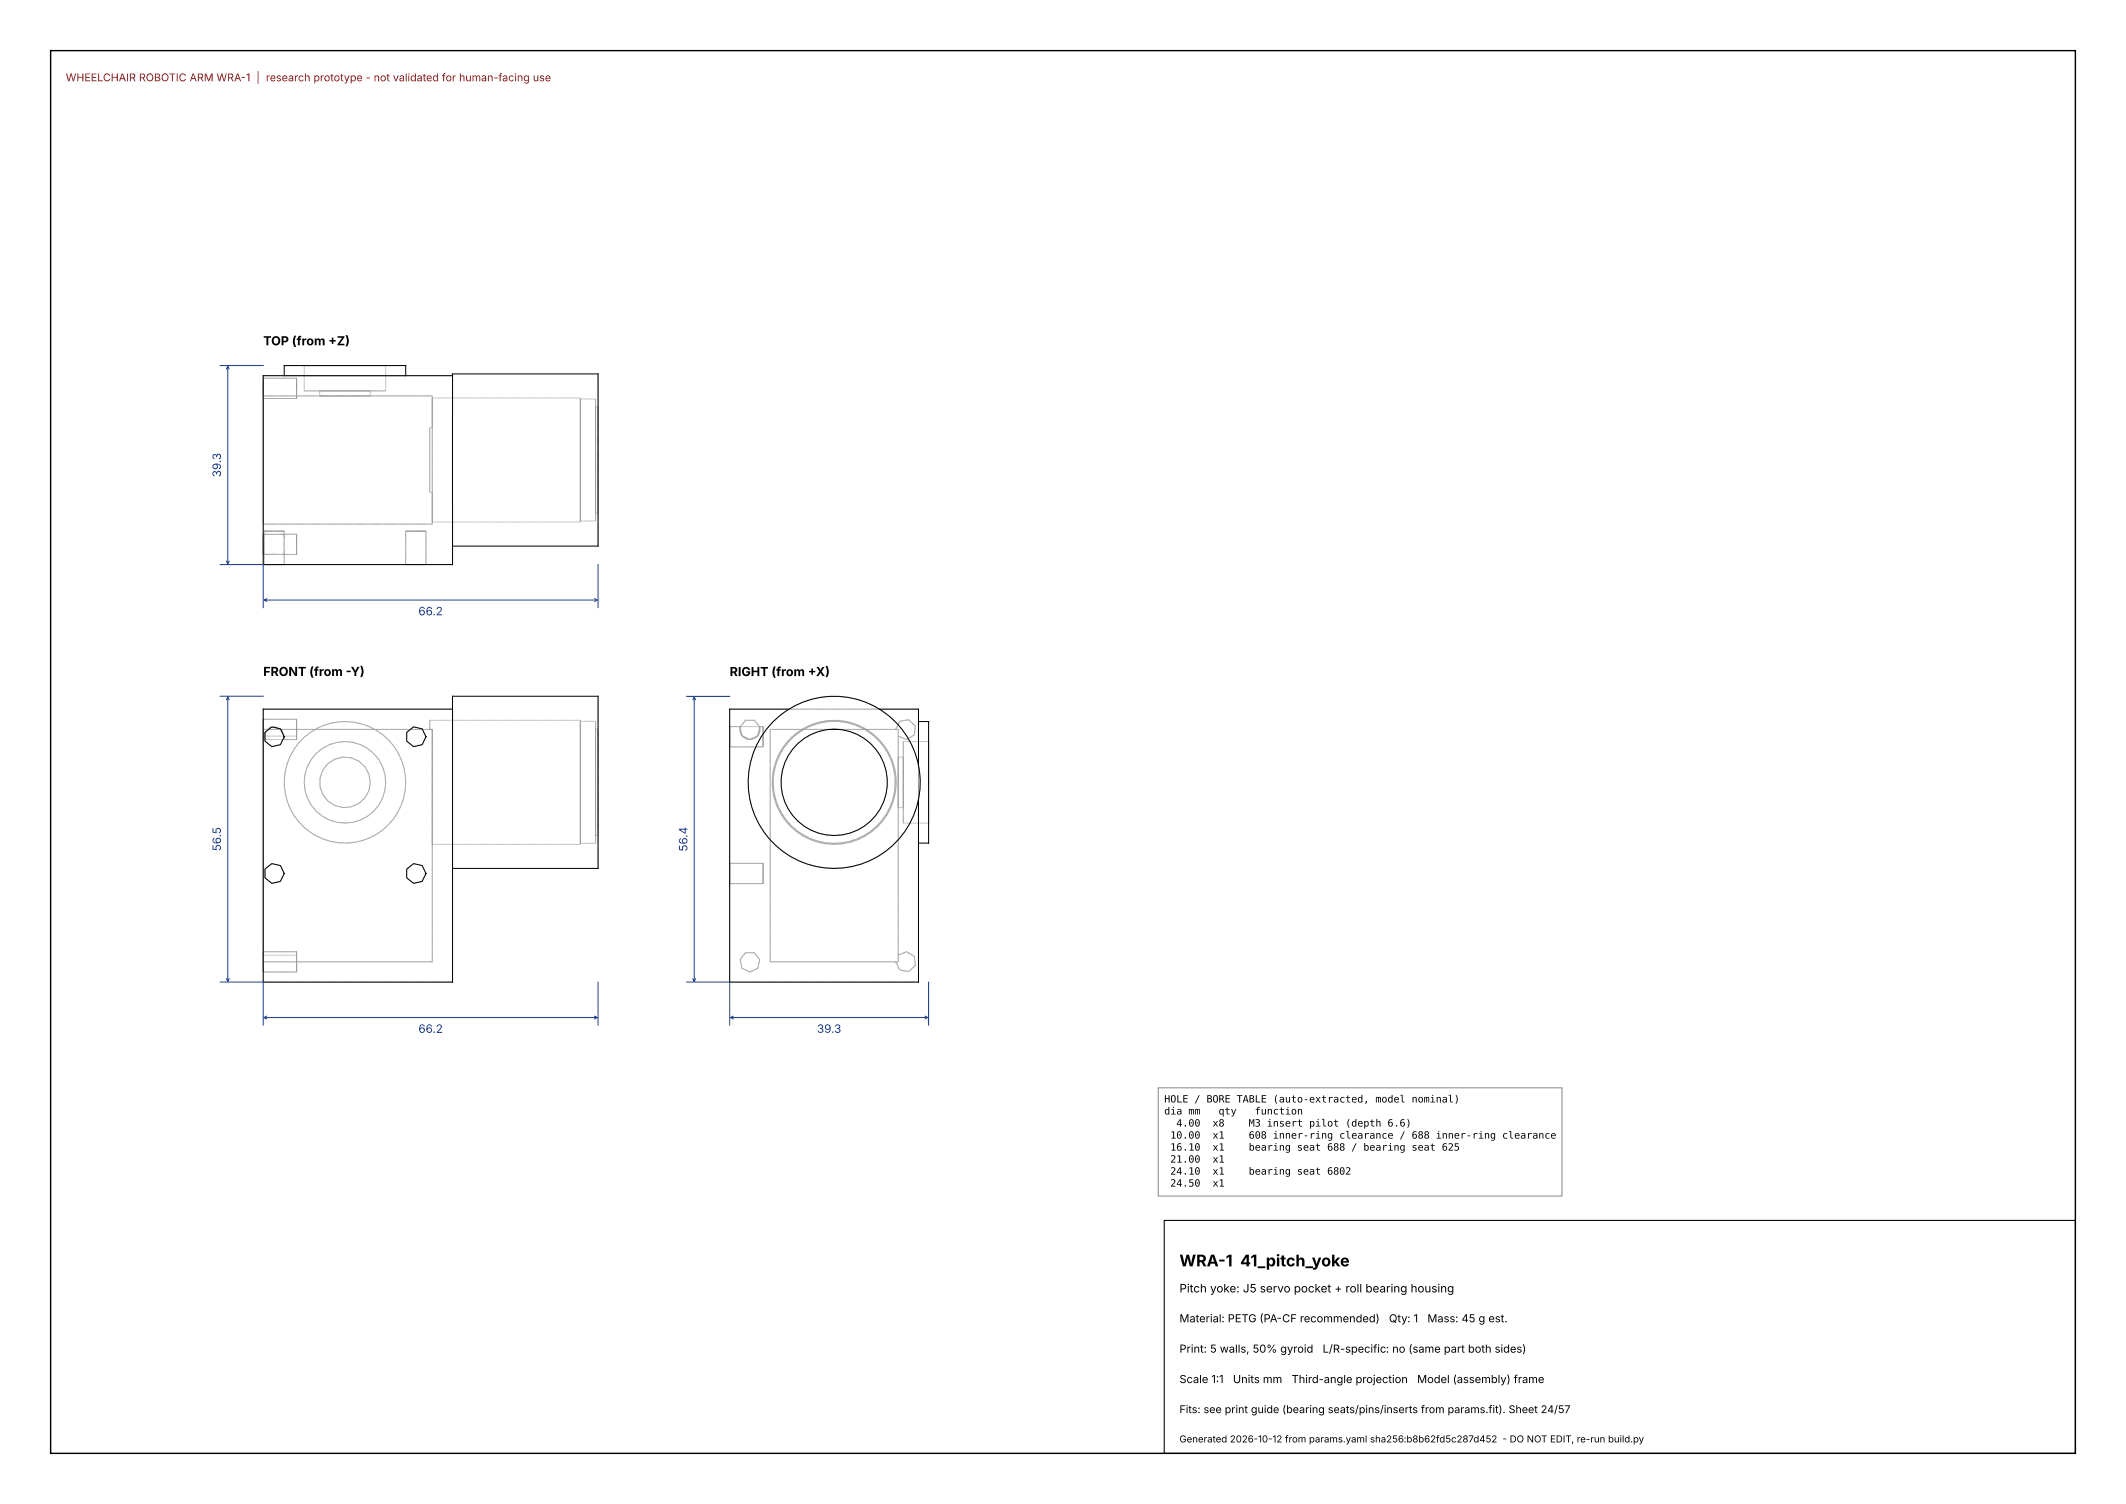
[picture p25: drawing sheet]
<svg xmlns="http://www.w3.org/2000/svg" width="420mm" height="297mm" viewBox="0 0 420 297" stroke-linecap="round" stroke-linejoin="round" font-family="sans-serif">
<defs><g id="words">
<text font-size="3.2" x="233" y="250.1">WRA-1 41_pitch_yoke</text>
<g font-size="2.5">
<text x="52" y="68.2">TOP (from +Z)</text>
<text x="52" y="133.5">FRONT (from -Y)</text>
<text x="144.1" y="133.5">RIGHT (from +X)</text>
</g>
<g font-size="2.3" fill="#1a3b8a">
<text x="43.6" y="94.2" transform="rotate(-90 43.6 94.2)">39.3</text>
<text x="82.7" y="121.5">66.2</text>
<text x="43.6" y="168.1" transform="rotate(-90 43.6 168.1)">56.5</text>
<text x="135.8" y="168.2" transform="rotate(-90 135.8 168.2)">56.4</text>
<text x="82.7" y="204">66.2</text>
<text x="161.4" y="204">39.3</text>
</g>
<text font-size="2.3" x="233" y="255.2">Pitch yoke: J5 servo pocket + roll bearing housing</text>
<g font-size="2.2">
<text x="233" y="261.1">Material: PETG (PA-CF recommended)</text>
<text x="274.4" y="261.1">Qty: 1</text>
<text x="282" y="261.1">Mass: 45 g est.</text>
<text x="233" y="267.1">Print: 5 walls, 50% gyroid</text>
<text x="261.3" y="267.1">L/R-specific: no (same part both sides)</text>
<text x="233" y="273.1">Scale 1:1</text>
<text x="243.6" y="273.1">Units mm</text>
<text x="255.2" y="273.1">Third-angle projection</text>
<text x="280" y="273.1">Model (assembly) frame</text>
</g>
<text font-size="2.1" fill="#a01010" x="13" y="16.1">WHEELCHAIR ROBOTIC ARM WRA-1 | research prototype - not validated for human-facing use</text>
<text font-size="2.1" x="233" y="279.1">Fits: see print guide (bearing seats/pins/inserts from params.fit). Sheet 24/57</text>
<g font-size="2">
<text x="230" y="217.7">HOLE / BORE TABLE (auto-extracted, model nominal)</text>
<text x="230" y="220.1">dia mm</text>
<text x="240.7" y="220.1">qty</text>
<text x="247.9" y="220.1">function</text>
<text x="231.2" y="224.8">10.00</text>
<text x="231.2" y="227.2">16.10</text>
<text x="232.4" y="222.5">4.00</text>
<text x="239.5" y="222.5">x8</text>
<text x="239.5" y="224.8">x1</text>
<text x="239.5" y="227.2">x1</text>
<text x="246.7" y="222.5">M3 insert pilot (depth 6.6)</text>
<text x="246.7" y="224.8">608 inner-ring clearance / 688 inner-ring clearance</text>
<text x="246.7" y="227.2">bearing seat 688 / bearing seat 625</text>
<text x="231.2" y="229.6">21.00</text>
<text x="231.2" y="232">24.10</text>
<text x="239.5" y="229.6">x1</text>
<text x="239.5" y="232">x1</text>
<text x="246.7" y="232">bearing seat 6802</text>
<text x="231.2" y="234.3">24.50</text>
<text x="239.5" y="234.3">x1</text>
</g>
<text font-size="1.9" x="233" y="284.8">Generated 2026-10-12 from params.yaml sha256:b8b62fd5c287d452 - DO NOT EDIT, re-run build.py</text>
</g></defs>
<path d="M10 10h400v277h-400z" fill="none" stroke="#000" stroke-width=".28"/>
<path d="M230 241h180v46h-180z" fill="none" stroke="#000" stroke-width=".21"/>
<g fill="none" stroke="#9a9a9a" stroke-width=".2">
<path d="M52 74.7v4h6.6M52 74.7v3.5h33.4v25.3h-33.4M52 74.2h37.4v37.3h-37.4zM52 74.7h6.6M56.2 72.2h24M56.2 74.2h24M58.6 74.7v4M60.1 72.2h16.1v5h-16.1zM63.1 77.2h10v1h-10zM85.4 78.6v24.5M85.4 78.6v5.8h-.5M85.4 78.6h29.3"/>
<path d="M89.4 73.8v.4M89.4 74.2v33.6v-8M89.4 74.2v7.7M114.7 78.6v12.2M114.7 78.6v24.5M114.7 78.8v12M114.7 78.8v24.1M114.7 78.8h3M117.7 78.8v12M117.7 78.8v24.1M118.2 73.8v17M84.9 97.2h.5v5.9"/>
<path d="M84.9 84.4v12.8M114.7 90.8v12.3M114.7 90.8v12.1M117.7 90.8v12.1M117.7 80.3v10.5M117.7 80.3v21M117.7 90.8v10.5M117.7 80.3h.5M118.2 80.3v10.5M118.2 80.3v21M118.2 90.8v10.5M118.2 90.8v17"/>
<path d="M52 105.5v4M52 109.5h6.6M52 105.5h6.6M52.1 104.9h4.1v6.6h-4.1zM52.2 105.7a1.03 1.03 0 0 1 1.1-.2h1.7a1.03 1.03 0 0 1 1.1 .2v1.8a3.2 3.2 0 0 1-.2 1.9l-2.6 .1a1.03 1.03 0 0 1-1.1-.2zM58.6 105.5v4M80.2 104.9h3.9v6.6h-3.9zM85.4 103.1h29.3M114.7 102.9h3M117.7 101.3h.5M89.4 137.5v2.5M118.2 137.5v34"/>
<path d="M52 142v4M52 142v2h33.4M52 140h37.4v53.9h-37.4zM52 146h6.6M52 142h6.6M52.3 144.6l1.4-1.1 1.7 .4 .8 1.6-.8 1.6-1.7 .3-1.4-1zM56.2 145.5l-.1 .5M56.2 145.5l-.5-1.3-1.1-.7-1.4 .2-.9 1-.1 1.3M58.6 145.4h-6.6v.6M58.6 142v4M58.6 145.4v.6M58.6 142v3.4"/>
<path d="M80.3 144.6l1.4-1.1 1.7 .4 .7 1.6-.7 1.6-1.7 .3-1.4-1zM84.9 144v-1.8h29.8v24.5h-29.3v-22.7M85.4 144v45.9h-33.4v2M89.4 151.1v6.8M89.4 151.1h.1M89.4 157.9h.1M89.4 140v31.5v-13.6M89.4 140v11.1M114.7 142.4h3v24.1h-3zM117.7 144h.5v21h-.5zM144.1 143.5v4M144.1 140h37.3v53.9h-37.3z"/>
<path d="M144.1 147.5h6.7M144.1 143.5h6.7M146.2 143.5a2 2 0 0 0 2 2.5 2 2 0 0 1-2-2.5zM147.3 142.2h1.7l1.1 1.4-.4 1.7-1.5 .7-1.6-.7-.4-1.7zM150.1 143.5a2 2 0 0 1-1.9 2.5 2 2 0 0 0 1.9-2.5zM150.8 143.5v4M152.2 144h25.2v45.9h-25.2zM176.9 144l.8-1.6 1.8-.3 1.3 1.2-.2 1.8-1.5 .9-1.7-.6M177.4 149.5v10M177.4 159.5h1.1M177.4 149.5h1.1M178.5 154.5v5"/>
<path d="M178.5 149.5v10M178.5 149.5v5M178.5 154.5v8M178.5 146.4v16.1M178.5 146.4v8.1M178.5 146.4h4.9M181.4 142.5v24zM183.4 146.4v16.1M183.4 142.5v24M52.3 171.6l1.4-1.1 1.7 .4 .8 1.6-.8 1.6-1.7 .3-1.4-1zM80.3 171.6l1.4-1.1 1.7 .4 .7 1.6-.7 1.6-1.7 .3-1.4-1zM144.1 170.5v4"/>
<path d="M144.1 174.5h6.7M144.1 170.5h6.7M150.8 170.5v4M178.5 162.5h4.9M52 187.9v4M52 187.9v.7h6.6M52 191.9h6.6M52 187.9h6.6M58.6 187.9v4M58.6 188.6v3.3M58.6 187.9v.7M147.3 188.1h1.7l1.1 1.4-.4 1.7-1.5 .7-1.6-.7-.4-1.7z"/>
<path d="M177.4 188.6l1.7-.7 1.5 1 .2 1.7-1.3 1.3-1.8-.4-.8-1.6"/>
<circle cx="68.1" cy="154.5" r="12"/>
<circle cx="68.1" cy="154.5" r="5"/>
<circle cx="68.2" cy="154.5" r="8"/>
<circle cx="164.8" cy="154.5" r="12.3"/>
<circle cx="164.8" cy="154.5" r="10.5"/>
<circle cx="164.8" cy="154.5" r="12.1"/>
<circle cx="164.8" cy="154.5" r="17"/>
</g>
<g fill="none" stroke="#000" stroke-width=".2">
<path d="M56.2 74.2v-2h24v2M89.4 74.2v-.4h28.8v34h-28.8M89.4 74.2h-37.4v37.3h37.4v-11.7M89.4 74.2v7.7M89.4 81.9v17.9M89.4 99.8h.1M89.4 81.9h.1M52 140h37.4v53.9h-37.4zM52.3 144.6l1.4-1.1 1.7 .4 .8 1.6-.8 1.6-1.7 .3-1.4-1zM56.2 145.5h.1M80.3 144.6l1.4-1.1 1.7 .4 .7 1.6-.7 1.6-1.7 .3-1.4-1zM89.4 140v-2.5h28.8v34h-28.8"/>
<path d="M155.8 140h-11.7v53.9h37.3v-36M163.8 144h2M173.8 140h7.6v11.1M181.4 142.5h2v24h-2M52.3 171.6l1.4-1.1 1.7 .4 .8 1.6-.8 1.6-1.7 .3-1.4-1zM80.3 171.6l1.4-1.1 1.7 .4 .7 1.6-.7 1.6-1.7 .3-1.4-1z"/>
<circle cx="164.8" cy="154.5" r="10.5"/>
<circle cx="164.8" cy="154.5" r="17"/>
</g>
<g fill="none" stroke="#1a3b8a" stroke-width=".2">
<path d="M43.5 72.2h8.5M44.7 72.9l.3-.6 .3 .6M45 72.3v39.1M43.5 111.5h8.5v8.5M44.7 110.8l.3 .6 .3-.6M52.1 118.5h65.9M52.7 118.2l-.6 .3 .6 .3M117.4 118.2l.6 .3-.6 .3M118.2 111.5v8.5M43.5 137.5h8.5M44.7 138.2l.3-.6 .3 .6M45 137.6v56.2"/>
<path d="M135.6 137.5h8.5M136.9 138.2l.3-.6 .2 .6M137.2 137.6v56.2M43.5 193.9h8.5v8.5M44.7 193.2l.3 .6 .3-.6M118.2 193.9v8.5M135.6 193.9h8.5v8.5M136.9 193.2l.3 .6 .2-.6M183.4 193.9v8.5M52.1 200.9h65.9M52.7 200.7l-.6 .2 .6 .3M117.4 200.7l.6 .2-.6 .3"/>
<path d="M144.3 200.9h39M144.9 200.7l-.6 .2 .6 .3M182.7 200.7l.6 .2-.6 .3"/>
</g>
<path d="M228.8 214.8h79.8v21.4h-79.8z" fill="#fff" stroke="#888" stroke-width=".2"/>
<use href="#words"/>
</svg>
